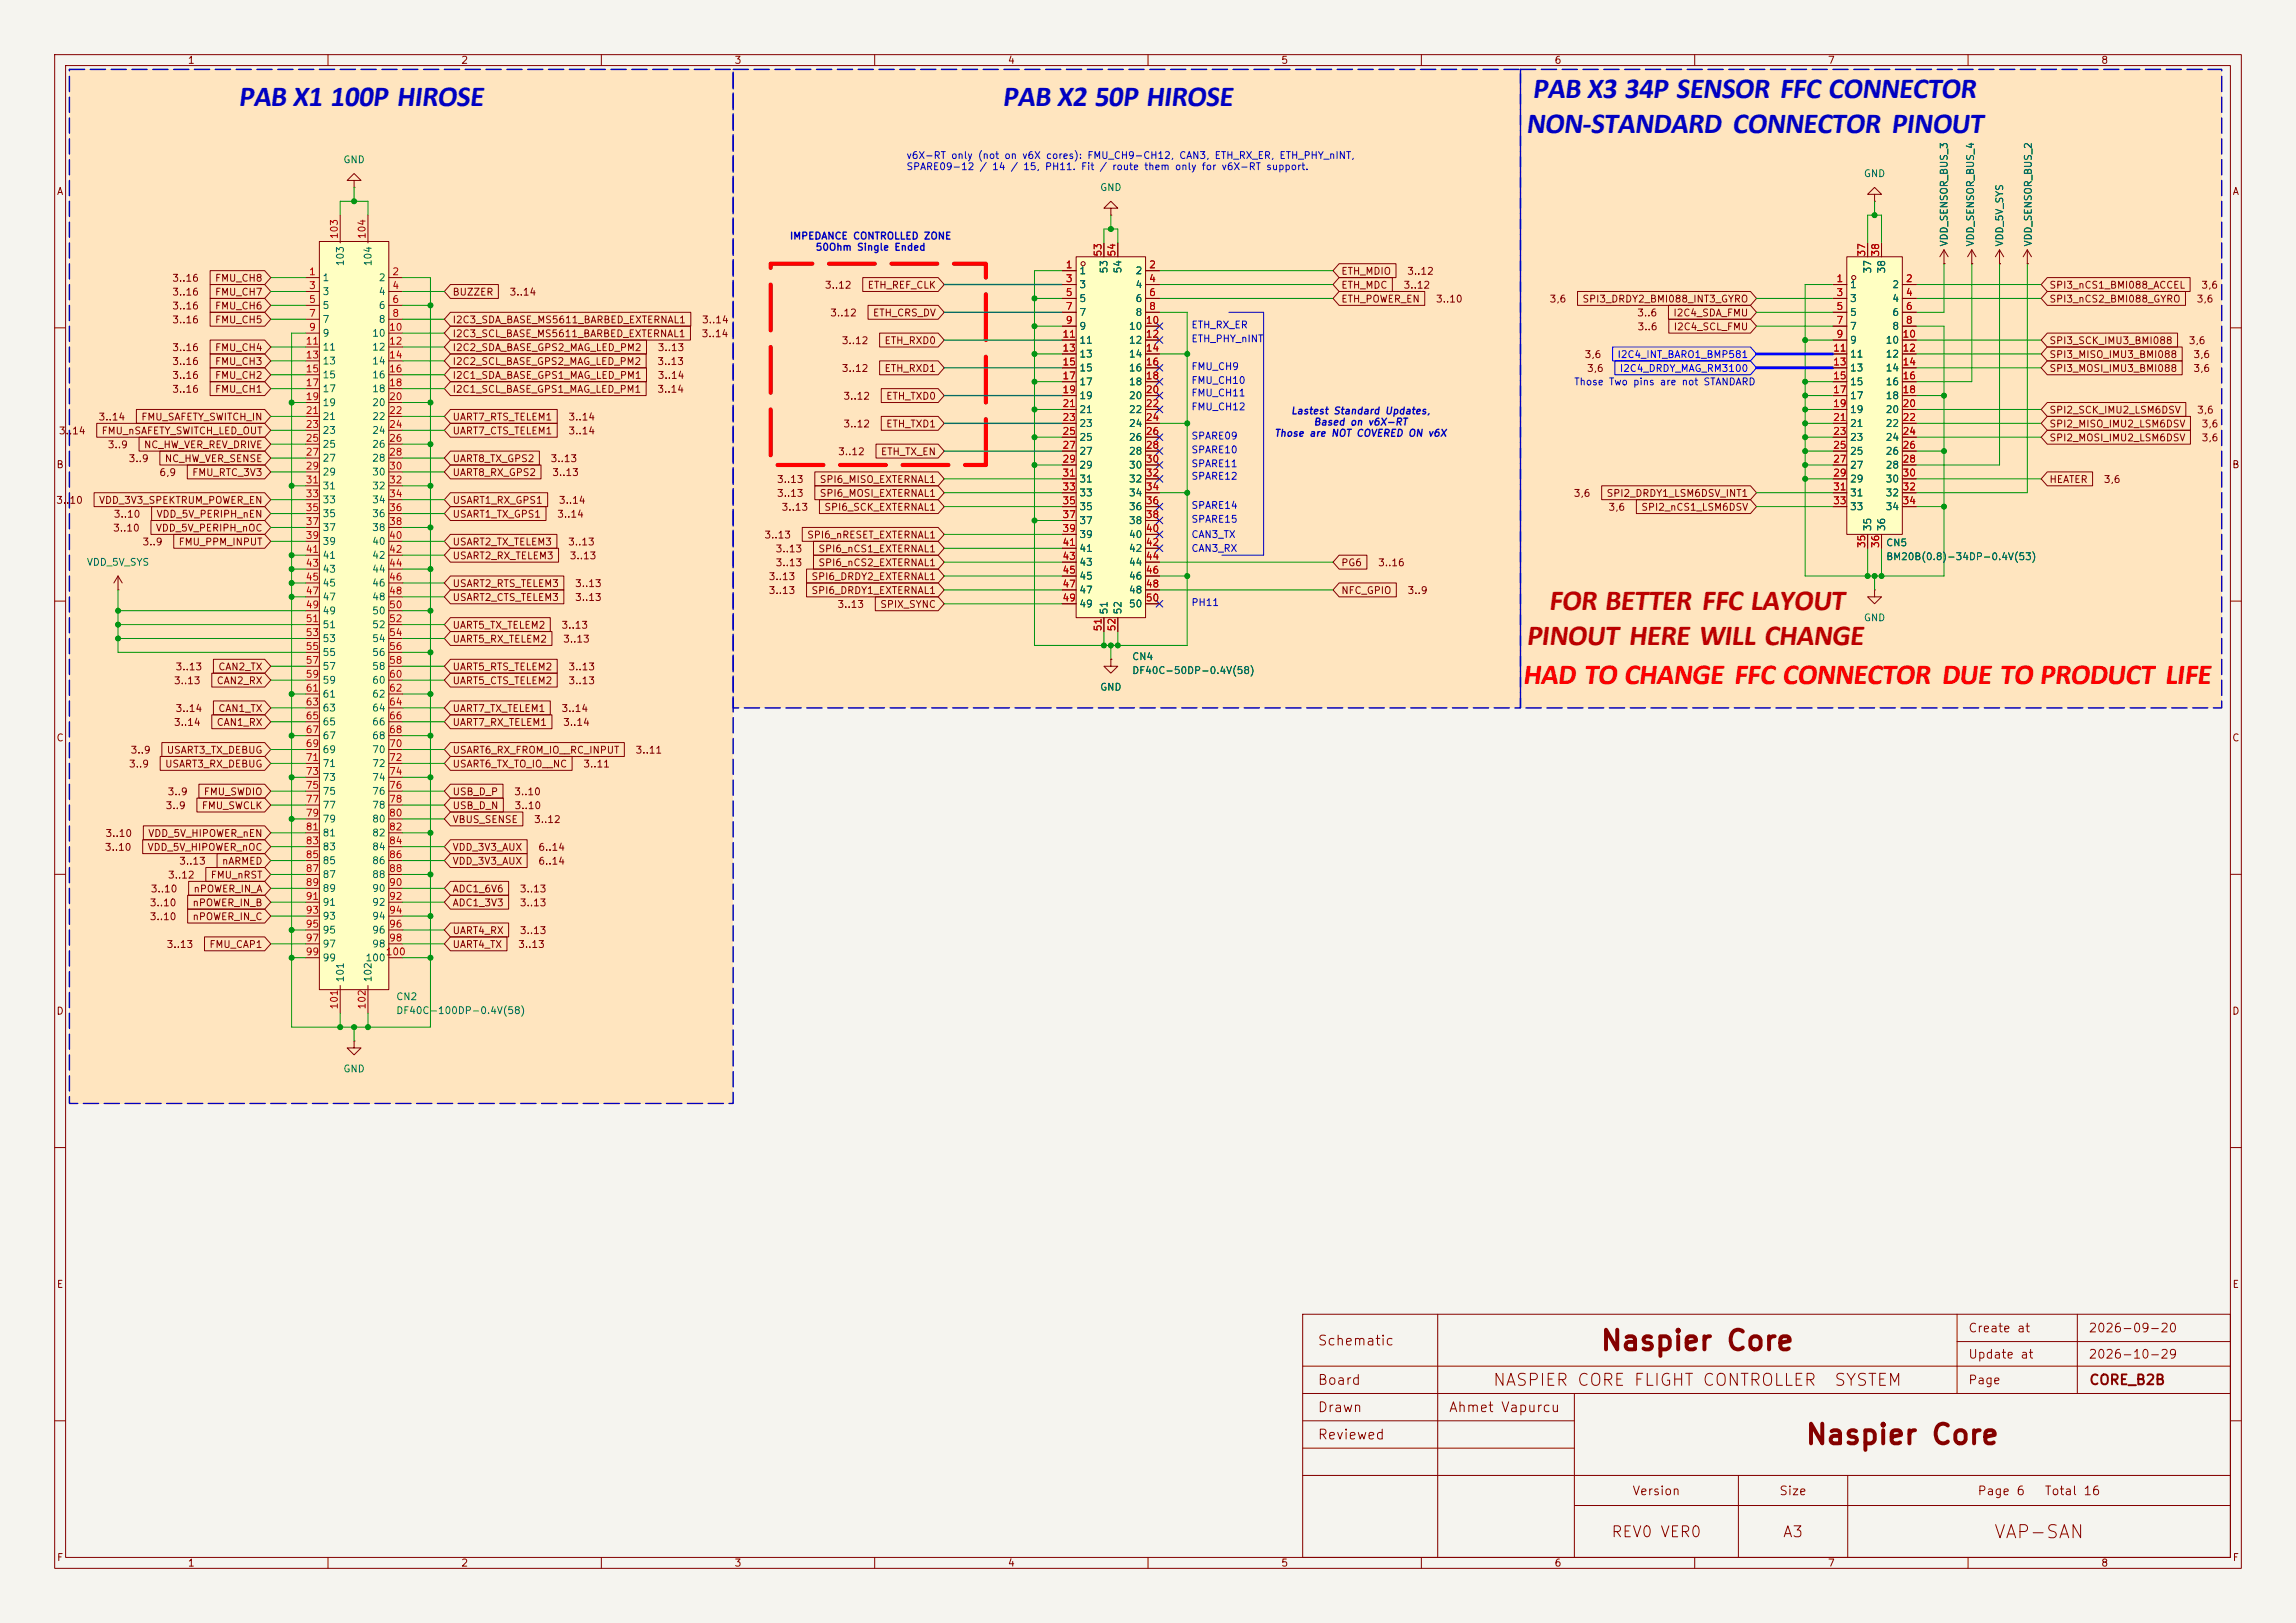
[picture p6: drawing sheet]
<svg xmlns="http://www.w3.org/2000/svg" width="420mm" height="297mm" viewBox="0 0 420 297" stroke-linecap="round" stroke-linejoin="round" font-family="sans-serif">
<defs><g id="words">
<g font-size="5.3" fill="#0000c2">
<text x="280.4" y="17.9">PAB X3 34P SENSOR FFC CONNECTOR</text>
<text x="43.6" y="19.3">PAB X1 100P HIROSE</text>
<text x="183.4" y="19.3">PAB X2 50P HIROSE</text>
<text x="279.2" y="24.3">NON-STANDARD CONNECTOR PINOUT</text>
</g>
<g font-size="5.3" fill="#c20000">
<text x="283.3" y="111.6">FOR BETTER FFC LAYOUT</text>
<text x="279.2" y="118">PINOUT HERE WILL CHANGE</text>
</g>
<text font-size="5.3" fill="#f00" x="278.6" y="125.2">HAD TO CHANGE FFC CONNECTOR DUE TO PRODUCT LIFE</text>
<g font-size="3.6" fill="#840000">
<text x="292.6" y="248">Naspier Core</text>
<text x="330.1" y="265.2">Naspier Core</text>
</g>
<text font-size="2.4" fill="#840000" x="364.6" y="282.1">VAP-SAN</text>
<g font-size="2.2" fill="#840000">
<text x="272.9" y="254.2">NASPIER CORE FLIGHT CONTROLLER</text>
<text x="335.4" y="254.2">SYSTEM</text>
</g>
<g font-size="2" fill="#840000">
<text x="294.6" y="281.8">REV0 VER0</text>
<text x="326" y="281.8">A3</text>
</g>
<g font-size="1.8" fill="#840000">
<text x="240.9" y="246.7">Schematic</text>
<text x="240.9" y="253.9">Board</text>
<text x="382" y="253.9">CORE_B2B</text>
<text x="240.9" y="258.9">Drawn</text>
<text x="240.9" y="263.9">Reviewed</text>
<text x="264.9" y="258.9">Ahmet Vapurcu</text>
</g>
<g font-size="1.6" fill="#840000">
<text x="359.9" y="244.2">Create at</text>
<text x="381.9" y="244.2">2026-09-20</text>
<text x="359.9" y="249">Update at</text>
<text x="381.9" y="249">2026-10-29</text>
<text x="359.9" y="253.7">Page</text>
<text x="298.5" y="274">Version</text>
<text x="325.4" y="274">Size</text>
<text x="361.6" y="274">Page 6</text>
<text x="373.9" y="274">Total 16</text>
</g>
<g font-size="1.3" fill="#840000">
<text x="34.3" y="12">1</text>
<text x="84.3" y="12">2</text>
<text x="134.3" y="12">3</text>
<text x="184.3" y="12">4</text>
<text x="234.3" y="12">5</text>
<text x="284.3" y="12">6</text>
<text x="334.3" y="12">7</text>
<text x="384.3" y="12">8</text>
<text x="10.3" y="36">A</text>
<text x="408.3" y="36">A</text>
<text x="31.4" y="51.9">3..16</text>
<text x="39.2" y="51.9">FMU_CH8</text>
<text x="150.8" y="53.1">3..12</text>
<text x="158.6" y="53.1">ETH_REF_CLK</text>
<text x="245.2" y="50.6">ETH_MDIO</text>
<text x="245.2" y="53.1">ETH_MDC</text>
<text x="256.6" y="53.1">3..12</text>
<text x="257.3" y="50.6">3..12</text>
<text x="374.8" y="53.1">SPI3_nCS1_BMI088_ACCEL</text>
<text x="402.6" y="53.1">3,6</text>
<text x="31.4" y="56.9">3..16</text>
<text x="31.4" y="59.5">3..16</text>
<text x="31.4" y="54.4">3..16</text>
<text x="39.2" y="56.9">FMU_CH6</text>
<text x="39.2" y="59.5">FMU_CH5</text>
<text x="39.2" y="54.4">FMU_CH7</text>
<text x="82.7" y="59.5">I2C3_SDA_BASE_MS5611_BARBED_EXTERNAL1</text>
<text x="82.7" y="54.4">BUZZER</text>
<text x="93.1" y="54.4">3..14</text>
<text x="128.3" y="59.5">3..14</text>
<text x="151.8" y="58.2">3..12</text>
<text x="159.6" y="58.2">ETH_CRS_DV</text>
<text x="245.2" y="55.7">ETH_POWER_EN</text>
<text x="262.6" y="55.7">3..10</text>
<text x="283.3" y="55.7">3,6</text>
<text x="289.4" y="55.7">SPI3_DRDY2_BMI088_INT3_GYRO</text>
<text x="299.4" y="58.2">3..6</text>
<text x="306" y="58.2">I2C4_SDA_FMU</text>
<text x="374.8" y="55.7">SPI3_nCS2_BMI088_GYRO</text>
<text x="401.7" y="55.7">3,6</text>
<text x="31.4" y="64.6">3..16</text>
<text x="39.2" y="64.6">FMU_CH4</text>
<text x="82.7" y="62">I2C3_SCL_BASE_MS5611_BARBED_EXTERNAL1</text>
<text x="82.7" y="64.6">I2C2_SDA_BASE_GPS2_MAG_LED_PM2</text>
<text x="120.2" y="64.6">3..13</text>
<text x="128.2" y="62">3..14</text>
<text x="153.9" y="63.3">3..12</text>
<text x="161.7" y="63.3">ETH_RXD0</text>
<text x="289.8" y="65.8">3,6</text>
<text x="299.4" y="60.7">3..6</text>
<text x="306" y="60.7">I2C4_SCL_FMU</text>
<text x="374.8" y="65.8">SPI3_MISO_IMU3_BMI088</text>
<text x="374.8" y="63.3">SPI3_SCK_IMU3_BMI088</text>
<text x="400.3" y="63.3">3,6</text>
<text x="401.1" y="65.8">3,6</text>
<text x="31.4" y="69.6">3..16</text>
<text x="31.4" y="67.1">3..16</text>
<text x="39.2" y="69.6">FMU_CH2</text>
<text x="39.2" y="67.1">FMU_CH3</text>
<text x="82.7" y="67.1">I2C2_SCL_BASE_GPS2_MAG_LED_PM2</text>
<text x="82.7" y="69.6">I2C1_SDA_BASE_GPS1_MAG_LED_PM1</text>
<text x="120.1" y="67.1">3..13</text>
<text x="120.2" y="69.6">3..14</text>
<text x="153.9" y="68.4">3..12</text>
<text x="161.7" y="68.4">ETH_RXD1</text>
<text x="290.2" y="68.4">3,6</text>
<text x="374.8" y="68.4">SPI3_MOSI_IMU3_BMI088</text>
<text x="401.1" y="68.4">3,6</text>
<text x="17.9" y="77.3">3..14</text>
<text x="25.7" y="77.3">FMU_SAFETY_SWITCH_IN</text>
<text x="31.4" y="72.2">3..16</text>
<text x="39.2" y="72.2">FMU_CH1</text>
<text x="82.7" y="77.3">UART7_RTS_TELEM1</text>
<text x="82.7" y="72.2">I2C1_SCL_BASE_GPS1_MAG_LED_PM1</text>
<text x="103.9" y="77.3">3..14</text>
<text x="120.1" y="72.2">3..14</text>
<text x="154.2" y="73.4">3..12</text>
<text x="162" y="73.4">ETH_TXD0</text>
<text x="374.8" y="76">SPI2_SCK_IMU2_LSM6DSV</text>
<text x="401.8" y="76">3,6</text>
<text x="10.7" y="79.8">3..14</text>
<text x="18.5" y="79.8">FMU_nSAFETY_SWITCH_LED_OUT</text>
<text x="19.6" y="82.3">3..9</text>
<text x="26.2" y="82.3">NC_HW_VER_REV_DRIVE</text>
<text x="82.7" y="79.8">UART7_CTS_TELEM1</text>
<text x="103.9" y="79.8">3..14</text>
<text x="153.2" y="83.6">3..12</text>
<text x="154.2" y="78.5">3..12</text>
<text x="161" y="83.6">ETH_TX_EN</text>
<text x="162" y="78.5">ETH_TXD1</text>
<text x="374.8" y="78.5">SPI2_MISO_IMU2_LSM6DSV</text>
<text x="374.8" y="81.1">SPI2_MOSI_IMU2_LSM6DSV</text>
<text x="402.6" y="78.5">3,6</text>
<text x="402.6" y="81.1">3,6</text>
<text x="10.2" y="86">B</text>
<text x="23.4" y="84.9">3..9</text>
<text x="29" y="87.4">6,9</text>
<text x="30" y="84.9">NC_HW_VER_SENSE</text>
<text x="35.1" y="87.4">FMU_RTC_3V3</text>
<text x="82.7" y="87.4">UART8_RX_GPS2</text>
<text x="82.7" y="84.9">UART8_TX_GPS2</text>
<text x="100.6" y="84.9">3..13</text>
<text x="100.9" y="87.4">3..13</text>
<text x="142" y="88.7">3..13</text>
<text x="149.8" y="88.7">SPI6_MISO_EXTERNAL1</text>
<text x="374.8" y="88.7">HEATER</text>
<text x="384.7" y="88.7">3,6</text>
<text x="408.2" y="86">B</text>
<text x="10.2" y="92.5">3..10</text>
<text x="18" y="92.5">VDD_3V3_SPEKTRUM_POWER_EN</text>
<text x="20.7" y="95">3..10</text>
<text x="28.5" y="95">VDD_5V_PERIPH_nEN</text>
<text x="82.7" y="95">USART1_TX_GPS1</text>
<text x="82.7" y="92.5">USART1_RX_GPS1</text>
<text x="101.8" y="95">3..14</text>
<text x="102.1" y="92.5">3..14</text>
<text x="142" y="91.2">3..13</text>
<text x="142.9" y="93.8">3..13</text>
<text x="149.8" y="91.2">SPI6_MOSI_EXTERNAL1</text>
<text x="150.7" y="93.8">SPI6_SCK_EXTERNAL1</text>
<text x="287.8" y="91.2">3,6</text>
<text x="293.8" y="91.2">SPI2_DRDY1_LSM6DSV_INT1</text>
<text x="294.1" y="93.8">3,6</text>
<text x="300.1" y="93.8">SPI2_nCS1_LSM6DSV</text>
<text x="20.6" y="97.6">3..10</text>
<text x="26" y="100.1">3..9</text>
<text x="28.4" y="97.6">VDD_5V_PERIPH_nOC</text>
<text x="32.6" y="100.1">FMU_PPM_INPUT</text>
<text x="82.7" y="100.1">USART2_TX_TELEM3</text>
<text x="103.8" y="100.1">3..13</text>
<text x="139.7" y="98.8">3..13</text>
<text x="141.8" y="101.4">3..13</text>
<text x="147.5" y="98.8">SPI6_nRESET_EXTERNAL1</text>
<text x="149.6" y="101.4">SPI6_nCS1_EXTERNAL1</text>
<text x="82.7" y="102.7">USART2_RX_TELEM3</text>
<text x="82.7" y="107.7">USART2_RTS_TELEM3</text>
<text x="104.1" y="102.7">3..13</text>
<text x="105.1" y="107.7">3..13</text>
<text x="140.5" y="106.5">3..13</text>
<text x="141.8" y="103.9">3..13</text>
<text x="148.3" y="106.5">SPI6_DRDY2_EXTERNAL1</text>
<text x="149.6" y="103.9">SPI6_nCS2_EXTERNAL1</text>
<text x="245.2" y="103.9">PG6</text>
<text x="252" y="103.9">3..16</text>
<text x="82.7" y="110.3">USART2_CTS_TELEM3</text>
<text x="105.1" y="110.3">3..13</text>
<text x="140.5" y="109">3..13</text>
<text x="148.3" y="109">SPI6_DRDY1_EXTERNAL1</text>
<text x="153.1" y="111.5">3..13</text>
<text x="160.9" y="111.5">SPIX_SYNC</text>
<text x="245.2" y="109">NFC_GPIO</text>
<text x="257.4" y="109">3..9</text>
<text x="82.7" y="117.9">UART5_RX_TELEM2</text>
<text x="82.7" y="115.4">UART5_TX_TELEM2</text>
<text x="102.6" y="115.4">3..13</text>
<text x="102.9" y="117.9">3..13</text>
<text x="31.7" y="125.5">3..13</text>
<text x="32" y="123">3..13</text>
<text x="39.5" y="125.5">CAN2_RX</text>
<text x="39.8" y="123">CAN2_TX</text>
<text x="82.7" y="125.5">UART5_CTS_TELEM2</text>
<text x="82.7" y="123">UART5_RTS_TELEM2</text>
<text x="103.9" y="125.5">3..13</text>
<text x="103.9" y="123">3..13</text>
<text x="32" y="130.6">3..14</text>
<text x="39.8" y="130.6">CAN1_TX</text>
<text x="82.7" y="130.6">UART7_TX_TELEM1</text>
<text x="102.6" y="130.6">3..14</text>
<text x="10.2" y="136">C</text>
<text x="31.7" y="133.1">3..14</text>
<text x="39.5" y="133.1">CAN1_RX</text>
<text x="82.7" y="133.1">UART7_RX_TELEM1</text>
<text x="102.9" y="133.1">3..14</text>
<text x="408.2" y="136">C</text>
<text x="23.5" y="140.8">3..9</text>
<text x="23.8" y="138.2">3..9</text>
<text x="30.1" y="140.8">USART3_RX_DEBUG</text>
<text x="30.4" y="138.2">USART3_TX_DEBUG</text>
<text x="82.7" y="138.2">USART6_RX_FROM_IO__RC_INPUT</text>
<text x="82.7" y="140.8">USART6_TX_TO_IO__NC</text>
<text x="106.6" y="140.8">3..11</text>
<text x="116.1" y="138.2">3..11</text>
<text x="30.2" y="148.4">3..9</text>
<text x="30.6" y="145.8">3..9</text>
<text x="36.8" y="148.4">FMU_SWCLK</text>
<text x="37.2" y="145.8">FMU_SWDIO</text>
<text x="82.7" y="145.8">USB_D_P</text>
<text x="82.7" y="148.4">USB_D_N</text>
<text x="94" y="145.8">3..10</text>
<text x="94" y="148.4">3..10</text>
<text x="19.1" y="156">3..10</text>
<text x="19.2" y="153.5">3..10</text>
<text x="26.9" y="156">VDD_5V_HIPOWER_nOC</text>
<text x="27" y="153.5">VDD_5V_HIPOWER_nEN</text>
<text x="82.7" y="150.9">VBUS_SENSE</text>
<text x="82.7" y="156">VDD_3V3_AUX</text>
<text x="97.6" y="150.9">3..12</text>
<text x="98.4" y="156">6..14</text>
<text x="30.6" y="161.1">3..12</text>
<text x="32.7" y="158.5">3..13</text>
<text x="38.4" y="161.1">FMU_nRST</text>
<text x="40.5" y="158.5">nARMED</text>
<text x="82.7" y="158.5">VDD_3V3_AUX</text>
<text x="98.4" y="158.5">6..14</text>
<text x="27.3" y="166.2">3..10</text>
<text x="27.5" y="163.6">3..10</text>
<text x="35.1" y="166.2">nPOWER_IN_B</text>
<text x="35.3" y="163.6">nPOWER_IN_A</text>
<text x="82.7" y="163.6">ADC1_6V6</text>
<text x="82.7" y="166.2">ADC1_3V3</text>
<text x="95" y="163.6">3..13</text>
<text x="95" y="166.2">3..13</text>
<text x="27.3" y="168.7">3..10</text>
<text x="30.4" y="173.8">3..13</text>
<text x="35.1" y="168.7">nPOWER_IN_C</text>
<text x="38.2" y="173.8">FMU_CAP1</text>
<text x="82.7" y="173.8">UART4_TX</text>
<text x="82.7" y="171.2">UART4_RX</text>
<text x="94.7" y="173.8">3..13</text>
<text x="95" y="171.2">3..13</text>
<text x="10.2" y="186">D</text>
<text x="408.2" y="186">D</text>
<text x="10.3" y="236">E</text>
<text x="408.3" y="236">E</text>
<text x="10.3" y="286">F</text>
<text x="34.3" y="287">1</text>
<text x="84.3" y="287">2</text>
<text x="134.3" y="287">3</text>
<text x="184.3" y="287">4</text>
<text x="234.3" y="287">5</text>
<text x="284.3" y="287">6</text>
<text x="334.3" y="287">7</text>
<text x="384.3" y="287">8</text>
<text x="408.3" y="286">F</text>
</g>
<g font-size="1.3" fill="#0000c2">
<text x="165.7" y="29.4">v6X-RT only (not on v6X cores): FMU_CH9-CH12, CAN3, ETH_RX_ER, ETH_PHY_nINT,</text>
<text x="165.7" y="31.4">SPARE09-12 / 14 / 15, PH11. Fit / route them only for v6X-RT support.</text>
<text x="144.4" y="44.1">IMPEDANCE CONTROLLED ZONE</text>
<text x="149.1" y="46.2">50Ohm Single Ended</text>
<text x="217.8" y="62.9">ETH_PHY_nINT</text>
<text x="217.8" y="60.4">ETH_RX_ER</text>
<text x="217.8" y="68">FMU_CH9</text>
<text x="217.8" y="70.6">FMU_CH10</text>
<text x="287.8" y="70.8">Those Two pins are not STANDARD</text>
<text x="217.8" y="72.8">FMU_CH11</text>
<text x="217.8" y="75.4">FMU_CH12</text>
<text x="236" y="76.1">Lastest Standard Updates,</text>
<text x="217.8" y="80.7">SPARE09</text>
<text x="217.8" y="83.3">SPARE10</text>
<text x="233" y="80.2">Those are NOT COVERED ON v6X</text>
<text x="240.2" y="78.2">Based on v6X-RT</text>
<text x="217.8" y="88.1">SPARE12</text>
<text x="217.8" y="85.8">SPARE11</text>
<text x="217.8" y="96">SPARE15</text>
<text x="217.8" y="93.4">SPARE14</text>
<text x="217.8" y="98.8">CAN3_TX</text>
<text x="217.8" y="101.3">CAN3_RX</text>
<text x="217.8" y="111.2">PH11</text>
</g>
<g font-size="1.3" fill="#006464">
<text x="62.7" y="30.2">GND</text>
<text x="201.1" y="35.3">GND</text>
<text x="340.8" y="32.7">GND</text>
<text x="356.6" y="45.2" transform="rotate(-90 356.6 45.2)">VDD_SENSOR_BUS_3</text>
<text x="361.4" y="45.2" transform="rotate(-90 361.4 45.2)">VDD_SENSOR_BUS_4</text>
<text x="366.7" y="45.2" transform="rotate(-90 366.7 45.2)">VDD_5V_SYS</text>
<text x="372" y="45.2" transform="rotate(-90 372 45.2)">VDD_SENSOR_BUS_2</text>
<text x="58.9" y="51.8">1</text>
<text x="63.2" y="48.8" transform="rotate(-90 63.2 48.8)">103</text>
<text x="68.3" y="48.8" transform="rotate(-90 68.3 48.8)">104</text>
<text x="69.2" y="51.8">2</text>
<text x="197.3" y="50.5">1</text>
<text x="197.3" y="53">3</text>
<text x="202.9" y="50.1" transform="rotate(-90 202.9 50.1)">53</text>
<text x="205.4" y="50.1" transform="rotate(-90 205.4 50.1)">54</text>
<text x="207.6" y="50.5">2</text>
<text x="207.6" y="53">4</text>
<text x="338.3" y="53">1</text>
<text x="342.6" y="50.1" transform="rotate(-90 342.6 50.1)">37</text>
<text x="345.1" y="50.1" transform="rotate(-90 345.1 50.1)">38</text>
<text x="346" y="53">2</text>
<text x="58.9" y="54.3">3</text>
<text x="58.9" y="56.8">5</text>
<text x="58.9" y="59.4">7</text>
<text x="69.2" y="54.3">4</text>
<text x="69.2" y="56.8">6</text>
<text x="69.2" y="59.4">8</text>
<text x="197.3" y="55.6">5</text>
<text x="197.3" y="58.1">7</text>
<text x="207.6" y="55.6">6</text>
<text x="207.6" y="58.1">8</text>
<text x="338.3" y="55.6">3</text>
<text x="338.3" y="58.1">5</text>
<text x="346" y="55.6">4</text>
<text x="346" y="58.1">6</text>
<text x="58.9" y="61.9">9</text>
<text x="58.9" y="64.5">11</text>
<text x="68" y="61.9">10</text>
<text x="68" y="64.5">12</text>
<text x="197.3" y="60.7">9</text>
<text x="197.3" y="63.2">11</text>
<text x="197.3" y="65.7">13</text>
<text x="206.4" y="60.7">10</text>
<text x="206.4" y="63.2">12</text>
<text x="206.4" y="65.7">14</text>
<text x="338.3" y="60.7">7</text>
<text x="338.3" y="63.2">9</text>
<text x="338.3" y="65.7">11</text>
<text x="344.8" y="63.2">10</text>
<text x="344.8" y="65.7">12</text>
<text x="346" y="60.7">8</text>
<text x="58.9" y="67">13</text>
<text x="58.9" y="69.5">15</text>
<text x="68" y="67">14</text>
<text x="68" y="69.5">16</text>
<text x="197.3" y="68.3">15</text>
<text x="197.3" y="70.8">17</text>
<text x="206.4" y="68.3">16</text>
<text x="206.4" y="70.8">18</text>
<text x="338.3" y="68.3">13</text>
<text x="338.3" y="70.8">15</text>
<text x="344.8" y="68.3">14</text>
<text x="344.8" y="70.8">16</text>
<text x="58.9" y="72.1">17</text>
<text x="58.9" y="74.6">19</text>
<text x="58.9" y="77.2">21</text>
<text x="68" y="72.1">18</text>
<text x="68" y="74.6">20</text>
<text x="68" y="77.2">22</text>
<text x="197.3" y="73.4">19</text>
<text x="197.3" y="75.9">21</text>
<text x="206.4" y="73.4">20</text>
<text x="206.4" y="75.9">22</text>
<text x="338.3" y="73.4">17</text>
<text x="338.3" y="75.9">19</text>
<text x="344.8" y="73.4">18</text>
<text x="344.8" y="75.9">20</text>
<text x="58.9" y="79.7">23</text>
<text x="58.9" y="82.2">25</text>
<text x="68" y="79.7">24</text>
<text x="68" y="82.2">26</text>
<text x="197.3" y="78.4">23</text>
<text x="197.3" y="81">25</text>
<text x="197.3" y="83.5">27</text>
<text x="206.4" y="78.4">24</text>
<text x="206.4" y="81">26</text>
<text x="206.4" y="83.5">28</text>
<text x="338.3" y="78.4">21</text>
<text x="338.3" y="81">23</text>
<text x="338.3" y="83.5">25</text>
<text x="344.8" y="78.4">22</text>
<text x="344.8" y="81">24</text>
<text x="344.8" y="83.5">26</text>
<text x="58.9" y="84.8">27</text>
<text x="58.9" y="87.3">29</text>
<text x="58.9" y="89.9">31</text>
<text x="68" y="84.8">28</text>
<text x="68" y="87.3">30</text>
<text x="68" y="89.9">32</text>
<text x="197.3" y="86.1">29</text>
<text x="197.3" y="88.6">31</text>
<text x="206.4" y="86.1">30</text>
<text x="206.4" y="88.6">32</text>
<text x="338.3" y="86.1">27</text>
<text x="338.3" y="88.6">29</text>
<text x="344.8" y="86.1">28</text>
<text x="344.8" y="88.6">30</text>
<text x="58.9" y="92.4">33</text>
<text x="58.9" y="94.9">35</text>
<text x="68" y="92.4">34</text>
<text x="68" y="94.9">36</text>
<text x="197.3" y="91.1">33</text>
<text x="197.3" y="93.7">35</text>
<text x="206.4" y="91.1">34</text>
<text x="206.4" y="93.7">36</text>
<text x="338.3" y="91.1">31</text>
<text x="338.3" y="93.7">33</text>
<text x="344.8" y="91.1">32</text>
<text x="344.8" y="93.7">34</text>
<text x="58.9" y="97.5">37</text>
<text x="58.9" y="100">39</text>
<text x="68" y="97.5">38</text>
<text x="68" y="100">40</text>
<text x="197.3" y="96.2">37</text>
<text x="197.3" y="98.8">39</text>
<text x="197.3" y="101.3">41</text>
<text x="206.4" y="96.2">38</text>
<text x="206.4" y="98.8">40</text>
<text x="206.4" y="101.3">42</text>
<text x="342.6" y="97.3" transform="rotate(-90 342.6 97.3)">35</text>
<text x="344.9" y="100.3">CN5</text>
<text x="345.1" y="97.3" transform="rotate(-90 345.1 97.3)">36</text>
<text x="15.8" y="103.8">VDD_5V_SYS</text>
<text x="58.9" y="102.6">41</text>
<text x="58.9" y="105.1">43</text>
<text x="58.9" y="107.6">45</text>
<text x="68" y="102.6">42</text>
<text x="68" y="105.1">44</text>
<text x="68" y="107.6">46</text>
<text x="197.3" y="103.8">43</text>
<text x="197.3" y="106.4">45</text>
<text x="206.4" y="103.8">44</text>
<text x="206.4" y="106.4">46</text>
<text x="344.9" y="102.8">BM20B(0.8)-34DP-0.4V(53)</text>
<text x="58.9" y="110.2">47</text>
<text x="58.9" y="112.7">49</text>
<text x="68" y="110.2">48</text>
<text x="68" y="112.7">50</text>
<text x="197.3" y="108.9">47</text>
<text x="197.3" y="111.5">49</text>
<text x="202.9" y="112.5" transform="rotate(-90 202.9 112.5)">51</text>
<text x="205.4" y="112.5" transform="rotate(-90 205.4 112.5)">52</text>
<text x="206.4" y="108.9">48</text>
<text x="206.4" y="111.5">50</text>
<text x="340.8" y="114">GND</text>
<text x="58.9" y="115.3">51</text>
<text x="58.9" y="117.8">53</text>
<text x="68" y="115.3">52</text>
<text x="68" y="117.8">54</text>
<text x="58.9" y="120.3">55</text>
<text x="58.9" y="122.9">57</text>
<text x="58.9" y="125.4">59</text>
<text x="68" y="120.3">56</text>
<text x="68" y="122.9">58</text>
<text x="68" y="125.4">60</text>
<text x="207" y="121.1">CN4</text>
<text x="207" y="123.6">DF40C-50DP-0.4V(58)</text>
<text x="58.9" y="128">61</text>
<text x="58.9" y="130.5">63</text>
<text x="68" y="128">62</text>
<text x="68" y="130.5">64</text>
<text x="201.1" y="126.7">GND</text>
<text x="58.9" y="133">65</text>
<text x="58.9" y="135.6">67</text>
<text x="68" y="133">66</text>
<text x="68" y="135.6">68</text>
<text x="58.9" y="138.1">69</text>
<text x="58.9" y="140.7">71</text>
<text x="58.9" y="143.2">73</text>
<text x="68" y="138.1">70</text>
<text x="68" y="140.7">72</text>
<text x="68" y="143.2">74</text>
<text x="58.9" y="145.7">75</text>
<text x="58.9" y="148.3">77</text>
<text x="68" y="145.7">76</text>
<text x="68" y="148.3">78</text>
<text x="58.9" y="150.8">79</text>
<text x="58.9" y="153.4">81</text>
<text x="58.9" y="155.9">83</text>
<text x="68" y="150.8">80</text>
<text x="68" y="153.4">82</text>
<text x="68" y="155.9">84</text>
<text x="58.9" y="158.4">85</text>
<text x="58.9" y="161">87</text>
<text x="68" y="158.4">86</text>
<text x="68" y="161">88</text>
<text x="58.9" y="163.5">89</text>
<text x="58.9" y="166.1">91</text>
<text x="68" y="163.5">90</text>
<text x="68" y="166.1">92</text>
<text x="58.9" y="168.6">93</text>
<text x="58.9" y="171.1">95</text>
<text x="58.9" y="173.7">97</text>
<text x="68" y="168.6">94</text>
<text x="68" y="171.1">96</text>
<text x="68" y="173.7">98</text>
<text x="58.9" y="176.2">99</text>
<text x="63.2" y="179.9" transform="rotate(-90 63.2 179.9)">101</text>
<text x="66.8" y="176.2">100</text>
<text x="68.3" y="179.9" transform="rotate(-90 68.3 179.9)">102</text>
<text x="72.4" y="183.3">CN2</text>
<text x="72.4" y="185.9">DF40C-100DP-0.4V(58)</text>
<text x="62.7" y="196.5">GND</text>
</g>
<g font-size="1.3" fill="#a90000">
<text x="62.1" y="43.9" transform="rotate(-90 62.1 43.9)">103</text>
<text x="67.2" y="43.9" transform="rotate(-90 67.2 43.9)">104</text>
<text x="201.8" y="47.1" transform="rotate(-90 201.8 47.1)">53</text>
<text x="204.3" y="47.1" transform="rotate(-90 204.3 47.1)">54</text>
<text x="341.5" y="47.1" transform="rotate(-90 341.5 47.1)">37</text>
<text x="344" y="47.1" transform="rotate(-90 344 47.1)">38</text>
<text x="56.4" y="50.7">1</text>
<text x="56.4" y="53.2">3</text>
<text x="71.7" y="50.7">2</text>
<text x="71.7" y="53.2">4</text>
<text x="194.8" y="49.4">1</text>
<text x="194.8" y="51.9">3</text>
<text x="210.1" y="49.4">2</text>
<text x="210.1" y="51.9">4</text>
<text x="335.8" y="51.9">1</text>
<text x="348.5" y="51.9">2</text>
<text x="56.4" y="55.7">5</text>
<text x="56.4" y="58.3">7</text>
<text x="71.7" y="55.7">6</text>
<text x="71.7" y="58.3">8</text>
<text x="194.8" y="54.5">5</text>
<text x="194.8" y="57">7</text>
<text x="194.8" y="59.6">9</text>
<text x="209.5" y="59.6">10</text>
<text x="210.1" y="54.5">6</text>
<text x="210.1" y="57">8</text>
<text x="335.8" y="54.5">3</text>
<text x="335.8" y="57">5</text>
<text x="335.8" y="59.6">7</text>
<text x="348.5" y="54.5">4</text>
<text x="348.5" y="57">6</text>
<text x="348.5" y="59.6">8</text>
<text x="55.8" y="63.4">11</text>
<text x="55.8" y="65.9">13</text>
<text x="56.4" y="60.8">9</text>
<text x="71.1" y="60.8">10</text>
<text x="71.1" y="63.4">12</text>
<text x="71.1" y="65.9">14</text>
<text x="194.2" y="62.1">11</text>
<text x="194.2" y="64.6">13</text>
<text x="209.5" y="62.1">12</text>
<text x="209.5" y="64.6">14</text>
<text x="335.2" y="64.6">11</text>
<text x="335.8" y="62.1">9</text>
<text x="347.9" y="62.1">10</text>
<text x="347.9" y="64.6">12</text>
<text x="55.8" y="68.4">15</text>
<text x="55.8" y="71">17</text>
<text x="71.1" y="68.4">16</text>
<text x="71.1" y="71">18</text>
<text x="194.2" y="67.2">15</text>
<text x="194.2" y="69.7">17</text>
<text x="209.5" y="67.2">16</text>
<text x="209.5" y="69.7">18</text>
<text x="335.2" y="67.2">13</text>
<text x="335.2" y="69.7">15</text>
<text x="347.9" y="67.2">14</text>
<text x="347.9" y="69.7">16</text>
<text x="55.8" y="73.5">19</text>
<text x="55.8" y="76.1">21</text>
<text x="71.1" y="73.5">20</text>
<text x="71.1" y="76.1">22</text>
<text x="194.2" y="72.3">19</text>
<text x="194.2" y="74.8">21</text>
<text x="194.2" y="77.3">23</text>
<text x="209.5" y="72.3">20</text>
<text x="209.5" y="74.8">22</text>
<text x="209.5" y="77.3">24</text>
<text x="335.2" y="72.3">17</text>
<text x="335.2" y="74.8">19</text>
<text x="335.2" y="77.3">21</text>
<text x="347.9" y="72.3">18</text>
<text x="347.9" y="74.8">20</text>
<text x="347.9" y="77.3">22</text>
<text x="55.8" y="78.6">23</text>
<text x="55.8" y="81.1">25</text>
<text x="55.8" y="83.7">27</text>
<text x="71.1" y="78.6">24</text>
<text x="71.1" y="81.1">26</text>
<text x="71.1" y="83.7">28</text>
<text x="194.2" y="79.9">25</text>
<text x="194.2" y="82.4">27</text>
<text x="209.5" y="79.9">26</text>
<text x="209.5" y="82.4">28</text>
<text x="335.2" y="79.9">23</text>
<text x="335.2" y="82.4">25</text>
<text x="347.9" y="79.9">24</text>
<text x="347.9" y="82.4">26</text>
<text x="55.8" y="86.2">29</text>
<text x="55.8" y="88.8">31</text>
<text x="71.1" y="86.2">30</text>
<text x="71.1" y="88.8">32</text>
<text x="194.2" y="85">29</text>
<text x="194.2" y="87.5">31</text>
<text x="209.5" y="85">30</text>
<text x="209.5" y="87.5">32</text>
<text x="335.2" y="85">27</text>
<text x="335.2" y="87.5">29</text>
<text x="347.9" y="85">28</text>
<text x="347.9" y="87.5">30</text>
<text x="55.8" y="91.3">33</text>
<text x="55.8" y="93.8">35</text>
<text x="71.1" y="91.3">34</text>
<text x="71.1" y="93.8">36</text>
<text x="194.2" y="90">33</text>
<text x="194.2" y="92.6">35</text>
<text x="194.2" y="95.1">37</text>
<text x="209.5" y="90">34</text>
<text x="209.5" y="92.6">36</text>
<text x="209.5" y="95.1">38</text>
<text x="335.2" y="90">31</text>
<text x="335.2" y="92.6">33</text>
<text x="347.9" y="90">32</text>
<text x="347.9" y="92.6">34</text>
<text x="55.8" y="96.4">37</text>
<text x="55.8" y="98.9">39</text>
<text x="55.8" y="101.5">41</text>
<text x="71.1" y="96.4">38</text>
<text x="71.1" y="98.9">40</text>
<text x="71.1" y="101.5">42</text>
<text x="194.2" y="97.7">39</text>
<text x="194.2" y="100.2">41</text>
<text x="209.5" y="97.7">40</text>
<text x="209.5" y="100.2">42</text>
<text x="341.5" y="100.4" transform="rotate(-90 341.5 100.4)">35</text>
<text x="344" y="100.4" transform="rotate(-90 344 100.4)">36</text>
<text x="55.8" y="104">43</text>
<text x="55.8" y="106.5">45</text>
<text x="71.1" y="104">44</text>
<text x="71.1" y="106.5">46</text>
<text x="194.2" y="102.7">43</text>
<text x="194.2" y="105.3">45</text>
<text x="194.2" y="107.8">47</text>
<text x="209.5" y="102.7">44</text>
<text x="209.5" y="105.3">46</text>
<text x="209.5" y="107.8">48</text>
<text x="55.8" y="109.1">47</text>
<text x="55.8" y="111.6">49</text>
<text x="71.1" y="109.1">48</text>
<text x="71.1" y="111.6">50</text>
<text x="194.2" y="110.4">49</text>
<text x="209.5" y="110.4">50</text>
<text x="55.8" y="114.2">51</text>
<text x="55.8" y="116.7">53</text>
<text x="55.8" y="119.2">55</text>
<text x="71.1" y="114.2">52</text>
<text x="71.1" y="116.7">54</text>
<text x="71.1" y="119.2">56</text>
<text x="201.8" y="115.6" transform="rotate(-90 201.8 115.6)">51</text>
<text x="204.3" y="115.6" transform="rotate(-90 204.3 115.6)">52</text>
<text x="55.8" y="121.8">57</text>
<text x="55.8" y="124.3">59</text>
<text x="71.1" y="121.8">58</text>
<text x="71.1" y="124.3">60</text>
<text x="55.8" y="126.9">61</text>
<text x="55.8" y="129.4">63</text>
<text x="55.8" y="131.9">65</text>
<text x="71.1" y="126.9">62</text>
<text x="71.1" y="129.4">64</text>
<text x="71.1" y="131.9">66</text>
<text x="55.8" y="134.5">67</text>
<text x="55.8" y="137">69</text>
<text x="71.1" y="134.5">68</text>
<text x="71.1" y="137">70</text>
<text x="55.8" y="139.6">71</text>
<text x="55.8" y="142.1">73</text>
<text x="71.1" y="139.6">72</text>
<text x="71.1" y="142.1">74</text>
<text x="55.8" y="144.6">75</text>
<text x="55.8" y="147.2">77</text>
<text x="55.8" y="149.7">79</text>
<text x="71.1" y="144.6">76</text>
<text x="71.1" y="147.2">78</text>
<text x="71.1" y="149.7">80</text>
<text x="55.8" y="152.3">81</text>
<text x="55.8" y="154.8">83</text>
<text x="71.1" y="152.3">82</text>
<text x="71.1" y="154.8">84</text>
<text x="55.8" y="157.3">85</text>
<text x="55.8" y="159.9">87</text>
<text x="71.1" y="157.3">86</text>
<text x="71.1" y="159.9">88</text>
<text x="55.8" y="162.4">89</text>
<text x="55.8" y="165">91</text>
<text x="55.8" y="167.5">93</text>
<text x="71.1" y="162.4">90</text>
<text x="71.1" y="165">92</text>
<text x="71.1" y="167.5">94</text>
<text x="55.8" y="170">95</text>
<text x="55.8" y="172.6">97</text>
<text x="71.1" y="170">96</text>
<text x="71.1" y="172.6">98</text>
<text x="55.8" y="175.1">99</text>
<text x="70.4" y="175.1">100</text>
<text x="62.1" y="184.8" transform="rotate(-90 62.1 184.8)">101</text>
<text x="67.2" y="184.8" transform="rotate(-90 67.2 184.8)">102</text>
</g>
<g font-size="1.3" fill="#00f">
<text x="295.8" y="65.8">I2C4_INT_BARO1_BMP581</text>
<text x="296.2" y="68.4">I2C4_DRDY_MAG_RM3100</text>
</g>
</g></defs>
<path d="M0 0h420v297h-420z" fill="#f5f4ef" stroke="#f5f4ef" stroke-width=".18"/>
<g fill="none" stroke="#840000" stroke-width=".18">
<path d="M10 10h400v277h-400zM12 12h396v273h-396zM60 10v2M110 10v2M160 10v2M210 10v2M260 10v2M310 10v2M360 10v2M10 60h2M408 60h2M10 110h2"/>
<path d="M408 110h2M10 160h2M408 160h2M10 210h2M408 210h2M238.3 240.5h169.7v44.5h-169.7zM238.3 250h169.7M238.3 255h169.7M263 240.5v44.5M288 255v30M358 245.5h50M358 240.5v14.5"/>
<path d="M380 240.5v14.5M10 260h2M238.3 260h49.7M238.3 265h49.7M238.3 270h169.7M288 275.5h120M318 270v15M338 270v15M408 260h2M60 285v2M110 285v2M160 285v2"/>
<path d="M210 285v2M260 285v2M310 285v2M360 285v2"/>
</g>
<path d="M141 48.3h39.3v36.8h-39.3z" fill="#480048"/>
<g fill="#ffe5bf">
<path d="M278.1 12.7h128.3v116.8h-128.3z"/>
<path d="M12.7 12.7h121.4v189.2h-121.4z"/>
<path d="M134.1 12.7h144v116.8h-144z"/>
</g>
<path d="M365.8 48.3h.1M365.8 45.7l-.8 1.3M365.8 45.7l.7 1.3M365.8 45.7v2.6" fill="none" stroke="#840000" stroke-width=".18"/>
<path d="M58.4 44.2h12.7v136.9h-12.7z" fill="#ffffc2"/>
<g fill="none" stroke="#840000" stroke-width=".18">
<path d="M62.2 39.4v5.1M64.8 33h1.2l-1.2-1.2-1.3 1.2h1.3v1.3M64.8 34.3h.1M67.3 39.4v5.1M342.9 35.6h1.3l-1.3-1.3-1.3 1.3h1.3v1.2M342.9 36.8h.1M55.9 50.8h2.5M55.9 53.3h2.5M55.9 55.9h2.5M55.9 58.4h2.5M58.4 44.2h12.7v136.9h-12.7zM71.1 50.8h2.6"/>
<path d="M71.1 53.3h2.6M71.1 55.9h2.6M71.1 58.4h2.6M355.6 48.3h.1M355.6 45.7l-.8 1.3M355.6 45.7l.8 1.3M355.6 45.7v2.6M55.9 61h2.5M55.9 63.5h2.5M55.9 66h2.5M55.9 68.6h2.5M55.9 71.1h2.5"/>
<path d="M55.9 73.7h2.5M55.9 76.2h2.5M55.9 78.7h2.5M71.1 61h2.6M71.1 63.5h2.6M71.1 66h2.6M71.1 68.6h2.6M71.1 71.1h2.6M71.1 73.7h2.6M71.1 76.2h2.6M71.1 78.7h2.6M55.9 81.3h2.5"/>
<path d="M55.9 83.8h2.5M55.9 86.4h2.5M55.9 88.9h2.5M55.9 91.4h2.5M55.9 94h2.5M55.9 96.5h2.5M55.9 99.1h2.5M71.1 81.3h2.6M71.1 83.8h2.6M71.1 86.4h2.6M71.1 88.9h2.6M71.1 91.4h2.6"/>
<path d="M71.1 94h2.6M71.1 96.5h2.6M71.1 99.1h2.6M55.9 101.6h2.5M55.9 104.1h2.5M55.9 106.7h2.5M55.9 109.2h2.5M55.9 111.8h2.5M55.9 114.3h2.5M55.9 116.8h2.5M55.9 119.4h2.5M71.1 101.6h2.6"/>
<path d="M71.1 104.1h2.6M71.1 106.7h2.6M71.1 109.2h2.6M71.1 111.8h2.6M71.1 114.3h2.6M71.1 116.8h2.6M71.1 119.4h2.6M55.9 121.9h2.5M55.9 124.5h2.5M55.9 127h2.5M55.9 129.5h2.5M55.9 132.1h2.5"/>
<path d="M55.9 134.6h2.5M55.9 137.2h2.5M55.9 139.7h2.5M71.1 121.9h2.6M71.1 124.5h2.6M71.1 127h2.6M71.1 129.5h2.6M71.1 132.1h2.6M71.1 134.6h2.6M71.1 137.2h2.6M71.1 139.7h2.6M203.2 120.7v1.2h-1.3l1.3 1.3 1.3-1.3h-1.3"/>
<path d="M203.2 120.7h.1M55.9 142.2h2.5M55.9 144.8h2.5M55.9 147.3h2.5M55.9 149.9h2.5M55.9 152.4h2.5M55.9 154.9h2.5M55.9 157.5h2.5M71.1 142.2h2.6M71.1 144.8h2.6M71.1 147.3h2.6M71.1 149.9h2.6"/>
<path d="M71.1 152.4h2.6M71.1 154.9h2.6M71.1 157.5h2.6M55.9 160h2.5M55.9 162.6h2.5M55.9 165.1h2.5M55.9 167.6h2.5M55.9 170.2h2.5M55.9 172.7h2.5M55.9 175.3h2.5M71.1 160h2.6M71.1 162.6h2.6"/>
<path d="M71.1 165.1h2.6M71.1 167.6h2.6M71.1 170.2h2.6M71.1 172.7h2.6M71.1 175.3h2.6M62.2 180.3v5.1M67.3 180.3v5.1"/>
</g>
<path d="M337.8 47h10.2v50.8h-10.2z" fill="#ffffc2"/>
<g fill="none" stroke="#840000" stroke-width=".18">
<path d="M335.3 52.1h2.5M335.3 54.6h2.5M335.3 57.2h2.5M335.3 59.7h2.5M337.8 47h10.2v50.8h-10.2zM341.6 44.5v2.5M344.2 44.5v2.5M348 52.1h2.5M348 54.6h2.5M348 57.2h2.5M348 59.7h2.5M360.7 48.3h.1"/>
<path d="M360.7 45.7l-.8 1.3M360.7 45.7l.7 1.3M360.7 45.7v2.6M370.8 48.3h.1M370.8 45.7l-.7 1.3M370.8 45.7l.8 1.3M370.8 45.7v2.6M335.3 62.2h2.5M335.3 64.8h2.5M335.3 67.3h2.5M335.3 69.9h2.5M335.3 72.4h2.5"/>
<path d="M335.3 74.9h2.5M335.3 77.5h2.5M348 62.2h2.5M348 64.8h2.5M348 67.3h2.5M348 69.9h2.5M348 72.4h2.5M348 74.9h2.5M348 77.5h2.5M335.3 80h2.5M335.3 82.6h2.5M335.3 85.1h2.5"/>
<path d="M335.3 87.6h2.5M335.3 90.2h2.5M335.3 92.7h2.5M341.6 97.8v2.5M344.2 97.8v2.5M348 80h2.5M348 82.6h2.5M348 85.1h2.5M348 87.6h2.5M348 90.2h2.5M348 92.7h2.5M21.6 108h.1"/>
<path d="M21.6 105.4l-.8 1.3M21.6 105.4l.8 1.3M21.6 105.4v2.6M64.8 190.5v1.3h-1.3l1.3 1.2 1.2-1.2h-1.2M64.8 190.5h.1"/>
<circle cx="339.1" cy="50.8" r=".38"/>
</g>
<path d="M196.8 47h12.7v66h-12.7z" fill="#ffffc2"/>
<g fill="none" stroke="#840000" stroke-width=".18">
<path d="M203.2 38.1h1.3l-1.3-1.3-1.3 1.3h1.3v1.3M203.2 39.4h.1M38.4 54.6h10l1.1 1.3-1.1 1.3h-10zM38.4 57.1h10l1.1 1.3-1.1 1.3h-10zM38.4 52.1h10l1.1 1.2-1.1 1.3h-10zM38.4 49.5h10l1.1 1.3-1.1 1.3h-10zM82.4 57.1h44v2.6h-44l-1.1-1.3zM82.4 59.7h43.9v2.5h-43.9l-1.1-1.2zM82.4 52.1h8.8v2.5h-8.8l-1.1-1.3zM157.8 50.8h13.8l1.1 1.3-1.1 1.2h-13.8zM158.8 55.9h12.8l1.1 1.3-1.1 1.2h-12.8zM194.3 49.5h2.5"/>
<path d="M194.3 52.1h2.5M194.3 54.6h2.5M194.3 57.2h2.5M194.3 59.7h2.5M196.8 47h12.7v66h-12.7zM201.9 44.5v2.5M204.5 44.5v2.5M209.5 49.5h2.6M209.5 52.1h2.6M209.5 54.6h2.6M209.5 57.2h2.6M209.5 59.7h2.6"/>
<path d="M245 48.3h10.4v2.5h-10.4l-1.2-1.3zM245 53.3h15.6v2.6h-15.6l-1.2-1.3zM245 50.8h9.7v2.5h-9.7l-1.2-1.2zM288.6 53.3h31.6l1.1 1.3-1.1 1.3h-31.6zM305.2 55.9h15l1.1 1.3-1.1 1.2h-15zM305.3 58.4h14.9l1.1 1.3-1.1 1.3h-14.9zM335.3 52.1h2.5M335.3 54.6h2.5M335.3 57.2h2.5M335.3 59.7h2.5M341.6 44.5v2.5M344.2 44.5v2.5"/>
<path d="M348 52.1h2.5M348 54.6h2.5M348 57.2h2.5M348 59.7h2.5M355.6 48.3h.1M360.7 48.3h.1M365.8 48.3h.1M370.8 48.3h.1M374.5 53.3h25.3v2.6h-25.3l-1.1-1.3zM374.5 50.8h26.1v2.5h-26.1l-1.1-1.2zM17.7 77.5h30.7l1.1 1.2-1.1 1.3h-30.7zM25 74.9h23.4l1.1 1.3-1.1 1.3h-23.4z"/>
<path d="M38.4 62.2h10l1.1 1.3-1.1 1.3h-10zM38.4 69.8h10l1.1 1.3-1.1 1.3h-10zM38.4 67.3h10l1.1 1.3-1.1 1.3h-10zM38.4 64.8h10l1.1 1.2-1.1 1.3h-10zM82.4 74.9h19.5v2.6h-19.5l-1.1-1.3zM82.4 62.2h35.9v2.6h-35.9l-1.1-1.3zM82.4 77.5h19.5v2.5h-19.5l-1.1-1.3zM82.4 64.8h35.8v2.5h-35.8l-1.1-1.3zM82.4 67.3h35.9v2.6h-35.9l-1.1-1.3zM82.4 69.8h35.8v2.6h-35.8l-1.1-1.3zM160.9 61h10.7l1.1 1.2-1.1 1.3h-10.7zM160.9 66h10.7l1.1 1.3-1.1 1.3h-10.7z"/>
<path d="M161.2 71.1h10.4l1.1 1.3-1.1 1.3h-10.4zM161.2 76.2h10.4l1.1 1.3-1.1 1.2h-10.4zM194.3 62.2h2.5M194.3 64.8h2.5M194.3 67.3h2.5M194.3 69.9h2.5M194.3 72.4h2.5M194.3 74.9h2.5M194.3 77.5h2.5M209.5 62.2h2.6M209.5 64.8h2.6M209.5 67.3h2.6"/>
<path d="M209.5 69.9h2.6M209.5 72.4h2.6M209.5 74.9h2.6M209.5 77.5h2.6M335.3 62.2h2.5M335.3 64.8h2.5M335.3 67.3h2.5M335.3 69.9h2.5M335.3 72.4h2.5M335.3 74.9h2.5M335.3 77.5h2.5M348 62.2h2.5"/>
<path d="M348 64.8h2.5M348 67.3h2.5M348 69.9h2.5M348 72.4h2.5M348 74.9h2.5M348 77.5h2.5M374.5 76.2h26.2v2.5h-26.2l-1.1-1.2zM374.5 63.5h24.7v2.5h-24.7l-1.1-1.2zM374.5 66h24.7v2.6h-24.7l-1.1-1.3zM374.5 73.7h25.3v2.5h-25.3l-1.1-1.3zM374.5 61h23.8v2.5h-23.8l-1.1-1.3zM374.5 78.7h26.2v2.6h-26.2l-1.1-1.3z"/>
<path d="M17.2 90.2h31.2l1.1 1.2-1.1 1.3h-31.2zM25.4 80h23l1.1 1.3-1.1 1.3h-23zM27.6 95.2h20.8l1.1 1.3-1.1 1.3h-20.8zM27.7 92.7h20.7l1.1 1.3-1.1 1.3h-20.7zM29.2 82.5h19.2l1.1 1.3-1.1 1.3h-19.2zM31.8 97.8h16.6l1.1 1.3-1.1 1.2h-16.6zM34.3 85.1h14.1l1.1 1.3-1.1 1.2h-14.1zM82.4 97.8h19.5v2.5h-19.5l-1.1-1.2zM82.4 85.1h16.6v2.5h-16.6l-1.1-1.2zM82.4 82.5h16.3v2.6h-16.3l-1.1-1.3zM82.4 92.7h17.5v2.6h-17.5l-1.1-1.3zM82.4 90.2h17.8v2.5h-17.8l-1.1-1.3z"/>
<path d="M146.7 96.5h24.9l1.1 1.3-1.1 1.3h-24.9zM148.8 99.1h22.8l1.1 1.2-1.1 1.3h-22.8zM149 88.9h22.6l1.1 1.3-1.1 1.2h-22.6zM149 86.4h22.6l1.1 1.2-1.1 1.3h-22.6zM149.9 91.4h21.7l1.1 1.3-1.1 1.3h-21.7zM160.2 81.3h11.4l1.1 1.3-1.1 1.2h-11.4zM194.3 80h2.5M194.3 82.6h2.5M194.3 85.1h2.5M194.3 87.6h2.5M194.3 90.2h2.5M194.3 92.7h2.5"/>
<path d="M194.3 95.3h2.5M194.3 97.8h2.5M209.5 80h2.6M209.5 82.6h2.6M209.5 85.1h2.6M209.5 87.6h2.6M209.5 90.2h2.6M209.5 92.7h2.6M209.5 95.3h2.6M209.5 97.8h2.6M293 88.9h27.2l1.1 1.3-1.1 1.2h-27.2zM299.3 91.4h20.9l1.1 1.3-1.1 1.3h-20.9z"/>
<path d="M335.3 80h2.5M335.3 82.6h2.5M335.3 85.1h2.5M335.3 87.6h2.5M335.3 90.2h2.5M335.3 92.7h2.5M341.6 97.8v2.5M344.2 97.8v2.5M348 80h2.5M348 82.6h2.5M348 85.1h2.5M348 87.6h2.5"/>
<path d="M348 90.2h2.5M348 92.7h2.5M374.5 86.4h8.3v2.5h-8.3l-1.1-1.3zM82.4 107.9h20.7v2.6h-20.7l-1.1-1.3zM82.4 100.3h19.8v2.6h-19.8l-1.1-1.3zM82.4 115.6h18.6v2.5h-18.6l-1.1-1.3zM82.4 105.4h20.7v2.6h-20.7l-1.1-1.3zM82.4 113h18.3v2.6h-18.3l-1.1-1.3zM147.5 104.1h24.1l1.1 1.3-1.1 1.3h-24.1zM147.5 106.7h24.1l1.1 1.3-1.1 1.2h-24.1zM148.8 101.6h22.8l1.1 1.3-1.1 1.2h-22.8zM160.1 109.2h11.5l1.1 1.3-1.1 1.3h-11.5z"/>
<path d="M194.3 100.3h2.5M194.3 102.9h2.5M194.3 105.4h2.5M194.3 108h2.5M194.3 110.5h2.5M201.9 113v2.6M204.5 113v2.6M209.5 100.3h2.6M209.5 102.9h2.6M209.5 105.4h2.6M209.5 108h2.6M209.5 110.5h2.6"/>
<path d="M245 101.6h5v2.5h-5l-1.2-1.2zM245 106.7h10.4v2.5h-10.4l-1.2-1.2zM342.9 108v1.2h-1.3l1.3 1.3 1.3-1.3h-1.3M342.9 108h.1M29.3 138.4h19.1l1.1 1.3-1.1 1.3h-19.1zM29.6 135.9h18.8l1.1 1.3-1.1 1.2h-18.8zM38.7 123.2h9.7l1.1 1.3-1.1 1.2h-9.7zM38.7 130.8h9.7l1.1 1.3-1.1 1.3h-9.7zM39 120.6h9.4l1.1 1.3-1.1 1.3h-9.4zM39 128.3h9.4l1.1 1.2-1.1 1.3h-9.4zM82.4 123.2h19.5v2.5h-19.5l-1.1-1.2zM82.4 130.8h18.6v2.6h-18.6l-1.1-1.3z"/>
<path d="M82.4 135.9h31.8v2.5h-31.8l-1.1-1.2zM82.4 138.4h22.3v2.6h-22.3l-1.1-1.3zM82.4 120.6h19.5v2.6h-19.5l-1.1-1.3zM82.4 128.3h18.3v2.5h-18.3l-1.1-1.3zM203.2 120.7h.1M26.1 153.7h22.3l1.1 1.2-1.1 1.3h-22.3zM26.2 151.1h22.2l1.1 1.3-1.1 1.3h-22.2zM36 146h12.4l1.1 1.3-1.1 1.3h-12.4zM36.4 143.5h12l1.1 1.3-1.1 1.3h-12zM37.7 158.7h10.7l1.1 1.3-1.1 1.3h-10.7zM39.7 156.2h8.7l1.1 1.3-1.1 1.3h-8.7zM82.4 143.5h9.6v2.6h-9.6l-1.1-1.3z"/>
<path d="M82.4 146h9.7v2.6h-9.7l-1.1-1.3zM82.4 148.6h13.2v2.5h-13.2l-1.1-1.2zM82.4 153.7h14v2.5h-14l-1.1-1.3zM82.4 156.2h14v2.6h-14l-1.1-1.3zM34.3 166.4h14.1l1.1 1.2-1.1 1.3h-14.1zM34.3 163.8h14.1l1.1 1.3-1.1 1.3h-14.1zM34.5 161.3h13.9l1.1 1.3-1.1 1.2h-13.9zM37.4 171.4h11l1.1 1.3-1.1 1.3h-11zM82.4 161.3h10.6v2.5h-10.6l-1.1-1.2zM82.4 163.8h10.6v2.6h-10.6l-1.1-1.3zM82.4 171.4h10.3v2.6h-10.3l-1.1-1.3zM82.4 168.9h10.6v2.6h-10.6l-1.1-1.3z"/>
<circle cx="198.1" cy="48.3" r=".38"/>
</g>
<path d="M180.3 85.1v-36.8h-39.3v36.8h39.3" fill="none" stroke="#f00" stroke-width=".76" stroke-dasharray="8.4 3"/>
<path d="M295 63.5h25.2l1.1 1.3-1.1 1.2h-25.2zM295.4 66h24.8l1.1 1.3-1.1 1.3h-24.8z" fill="none" stroke="#00f" stroke-width=".18"/>
<path d="M224.8 57.2h6.3v44.4h-7.6" fill="none" stroke="#0000c2" stroke-width=".18"/>
<g fill="none" stroke="#009600" stroke-width=".18">
<path d="M62.2 39.4v-2.6h5.1v2.6M64.8 34.3v2.5M203.2 39.4v2.5M342.9 36.8v2.6M49.5 55.9h6.4M49.5 58.4h6.4M49.5 53.3h6.4M49.5 50.8h6.4M73.7 50.8h5v137.2h-25.4v-127h2.6M73.7 55.9h5M73.7 58.4h7.6M73.7 53.3h7.6"/>
<path d="M189.2 54.6h5.1M189.2 59.7h5.1M194.3 49.5h-5.1v68.6h28v-60.9h-5.1M201.9 44.5v-2.6h2.6v2.6M212.1 52.1h31.7M212.1 54.6h31.7M212.1 49.5h31.7M321.3 57.2h14M321.3 54.6h14M321.3 59.7h14M335.3 52.1h-5.1v53.3h25.4v-45.7h-5.1M341.6 44.5v-5.1h2.6v5.1"/>
<path d="M350.5 52.1h22.9M350.5 54.6h22.9M355.6 48.3v8.9h-5.1M360.7 48.3v21.6h-10.2M365.8 48.3v36.8h-15.3M370.8 48.3v41.9h-20.3M49.5 78.7h6.4M49.5 76.2h6.4M49.5 63.5h6.4M49.5 66h6.4M49.5 71.1h6.4M49.5 68.6h6.4"/>
<path d="M53.3 73.7h2.6M73.7 78.7h7.6M73.7 76.2h7.6M73.7 61h7.6M73.7 73.7h5M73.7 63.5h7.6M73.7 66h7.6M73.7 71.1h7.6M73.7 68.6h7.6M189.2 64.8h5.1M189.2 69.9h5.1M189.2 74.9h5.1"/>
<path d="M212.1 64.8h5.1M212.1 77.5h5.1M330.2 77.5h5.1M330.2 62.2h5.1M330.2 72.4h5.1M330.2 69.9h5.1M330.2 74.9h5.1M350.5 64.8h22.9M350.5 77.5h22.9M350.5 62.2h22.9M350.5 72.4h5.1M350.5 67.3h22.9"/>
<path d="M350.5 74.9h22.9M49.5 81.3h6.4M49.5 86.4h6.4M49.5 83.8h6.4M49.5 91.4h6.4M49.5 99.1h6.4M49.5 96.5h6.4M49.5 94h6.4M53.3 88.9h2.6M73.7 81.3h5M73.7 86.4h7.6M73.7 83.8h7.6"/>
<path d="M73.7 91.4h7.6M73.7 99.1h7.6M73.7 96.5h5M73.7 94h7.6M73.7 88.9h5M172.7 90.2h21.6M172.7 92.7h21.6M172.7 87.6h21.6M172.7 97.8h21.6M189.2 80h5.1M189.2 85.1h5.1M189.2 95.3h5.1"/>
<path d="M212.1 90.2h5.1M321.3 90.2h14M321.3 92.7h14M330.2 80h5.1M330.2 85.1h5.1M330.2 82.6h5.1M330.2 87.6h5.1M350.5 92.7h5.1M350.5 80h22.9M350.5 82.6h5.1M350.5 87.6h22.9M21.6 108v11.4h34.3"/>
<path d="M21.6 111.8h34.3M21.6 114.3h34.3M21.6 116.8h34.3M53.3 109.2h2.6M53.3 101.6h2.6M53.3 104.1h2.6M53.3 106.7h2.6M73.7 111.8h5M73.7 114.3h7.6M73.7 119.4h5M73.7 116.8h7.6M73.7 109.2h7.6"/>
<path d="M73.7 101.6h7.6M73.7 104.1h5M73.7 106.7h7.6M172.7 100.3h21.6M172.7 102.9h21.6M172.7 105.4h21.6M172.7 108h21.6M172.7 110.5h21.6M201.9 115.6v2.5M203.2 118.1v2.6M204.5 115.6v2.5M212.1 102.9h31.7"/>
<path d="M212.1 105.4h5.1M212.1 108h31.7M341.6 100.3v5.1M342.9 105.4v2.6M344.2 100.3v5.1M49.5 124.5h6.4M49.5 121.9h6.4M49.5 139.7h6.4M49.5 129.5h6.4M49.5 137.2h6.4M49.5 132.1h6.4M53.3 127h2.6"/>
<path d="M53.3 134.6h2.6M73.7 124.5h7.6M73.7 121.9h7.6M73.7 127h5M73.7 134.6h5M73.7 139.7h7.6M73.7 129.5h7.6M73.7 137.2h7.6M73.7 132.1h7.6M49.5 152.4h6.4M49.5 154.9h6.4M49.5 157.5h6.4"/>
<path d="M49.5 147.3h6.4M49.5 144.8h6.4M53.3 149.9h2.6M53.3 142.2h2.6M73.7 152.4h5M73.7 154.9h7.6M73.7 157.5h7.6M73.7 149.9h7.6M73.7 147.3h7.6M73.7 144.8h7.6M73.7 142.2h5M49.5 160h6.4"/>
<path d="M49.5 162.6h6.4M49.5 165.1h6.4M49.5 172.7h6.4M49.5 167.6h6.4M53.3 170.2h2.6M53.3 175.3h2.6M73.7 160h5M73.7 162.6h7.6M73.7 165.1h7.6M73.7 170.2h7.6M73.7 172.7h7.6M73.7 175.3h5"/>
<path d="M73.7 167.6h5M62.2 185.4v2.6M64.8 188v2.5M67.3 185.4v2.6"/>
</g>
<path d="M172.7 57.2h21.6M172.7 52.1h21.6M172.7 77.5h21.6M172.7 67.3h21.6M172.7 62.2h21.6M172.7 72.4h21.6M172.7 82.6h21.6" fill="none" stroke="#008484" stroke-width=".25"/>
<path d="M321.3 67.3h14M321.3 64.8h14" fill="none" stroke="#00f" stroke-width=".51"/>
<g fill="none" stroke="#000084" stroke-width=".18">
<path d="M211.5 59.1l1.2 1.2M212.7 59.1l-1.2 1.2M211.5 79.4l1.2 1.2M211.5 61.6l1.2 1.2M211.5 66.7l1.2 1.2M211.5 69.2l1.2 1.3M211.5 74.3l1.2 1.2M211.5 71.8l1.2 1.2M212.7 79.4l-1.2 1.2M212.7 61.6l-1.2 1.2M212.7 66.7l-1.2 1.2M212.7 69.2l-1.2 1.3"/>
<path d="M212.7 74.3l-1.2 1.2M212.7 71.8l-1.2 1.2M211.5 94.6l1.2 1.3M211.5 81.9l1.2 1.3M211.5 84.5l1.2 1.2M211.5 87l1.2 1.2M211.5 97.2l1.2 1.2M211.5 92.1l1.2 1.2M211.5 99.7l1.2 1.2M212.7 94.6l-1.2 1.3M212.7 81.9l-1.2 1.3M212.7 84.5l-1.2 1.2"/>
<path d="M212.7 87l-1.2 1.2M212.7 97.2l-1.2 1.2M212.7 92.1l-1.2 1.2M212.7 99.7l-1.2 1.2M211.5 109.9l1.2 1.2M212.7 109.9l-1.2 1.2"/>
</g>
<path d="M12.7 12.7h121.4v189.2h-121.4zM134.1 12.7h144v116.8h-144zM278.1 12.7h128.3v116.8h-128.3z" fill="none" stroke="#0000c2" stroke-width=".25" stroke-dasharray="2.8 1"/>
<g fill="#009600" stroke="#009600" stroke-width=".18">
<circle cx="64.8" cy="36.8" r=".46"/>
<circle cx="78.7" cy="104.1" r=".46"/>
<circle cx="78.7" cy="73.7" r=".46"/>
<circle cx="78.7" cy="55.9" r=".46"/>
<circle cx="67.3" cy="188" r=".46"/>
<circle cx="64.8" cy="188" r=".46"/>
<circle cx="78.7" cy="175.3" r=".46"/>
<circle cx="53.3" cy="149.9" r=".46"/>
<circle cx="62.2" cy="188" r=".46"/>
<circle cx="53.3" cy="175.3" r=".46"/>
<circle cx="78.7" cy="167.6" r=".46"/>
<circle cx="78.7" cy="160" r=".46"/>
<circle cx="53.3" cy="170.2" r=".46"/>
<circle cx="78.7" cy="152.4" r=".46"/>
<circle cx="21.6" cy="114.3" r=".46"/>
<circle cx="21.6" cy="111.8" r=".46"/>
<circle cx="21.6" cy="116.8" r=".46"/>
<circle cx="53.3" cy="109.2" r=".46"/>
<circle cx="53.3" cy="106.7" r=".46"/>
<circle cx="53.3" cy="104.1" r=".46"/>
<circle cx="53.3" cy="142.2" r=".46"/>
<circle cx="189.2" cy="80" r=".46"/>
<circle cx="189.2" cy="85.1" r=".46"/>
<circle cx="189.2" cy="95.3" r=".46"/>
<circle cx="217.2" cy="90.2" r=".46"/>
<circle cx="217.2" cy="105.4" r=".46"/>
<circle cx="217.2" cy="64.8" r=".46"/>
<circle cx="189.2" cy="54.6" r=".46"/>
<circle cx="203.2" cy="41.9" r=".46"/>
<circle cx="217.2" cy="77.5" r=".46"/>
<circle cx="189.2" cy="59.7" r=".46"/>
<circle cx="342.9" cy="39.4" r=".46"/>
<circle cx="341.6" cy="105.4" r=".46"/>
<circle cx="342.9" cy="105.4" r=".46"/>
<circle cx="330.2" cy="80" r=".46"/>
<circle cx="330.2" cy="77.5" r=".46"/>
<circle cx="355.6" cy="82.6" r=".46"/>
<circle cx="330.2" cy="85.1" r=".46"/>
<circle cx="330.2" cy="82.6" r=".46"/>
<circle cx="330.2" cy="87.6" r=".46"/>
<circle cx="330.2" cy="74.9" r=".46"/>
<circle cx="330.2" cy="72.4" r=".46"/>
<circle cx="355.6" cy="72.4" r=".46"/>
<circle cx="355.6" cy="92.7" r=".46"/>
<circle cx="344.2" cy="105.4" r=".46"/>
<circle cx="204.5" cy="118.1" r=".46"/>
<circle cx="203.2" cy="118.1" r=".46"/>
<circle cx="201.9" cy="118.1" r=".46"/>
<circle cx="330.2" cy="62.2" r=".46"/>
<circle cx="330.2" cy="69.9" r=".46"/>
<circle cx="78.7" cy="119.4" r=".46"/>
<circle cx="53.3" cy="127" r=".46"/>
<circle cx="78.7" cy="134.6" r=".46"/>
<circle cx="78.7" cy="127" r=".46"/>
<circle cx="53.3" cy="134.6" r=".46"/>
<circle cx="78.7" cy="81.3" r=".46"/>
<circle cx="53.3" cy="88.9" r=".46"/>
<circle cx="53.3" cy="73.7" r=".46"/>
<circle cx="78.7" cy="96.5" r=".46"/>
<circle cx="78.7" cy="88.9" r=".46"/>
<circle cx="189.2" cy="69.9" r=".46"/>
<circle cx="189.2" cy="74.9" r=".46"/>
<circle cx="189.2" cy="64.8" r=".46"/>
<circle cx="78.7" cy="142.2" r=".46"/>
<circle cx="78.7" cy="111.8" r=".46"/>
<circle cx="53.3" cy="101.6" r=".46"/>
</g>
<use href="#words"/>
</svg>
